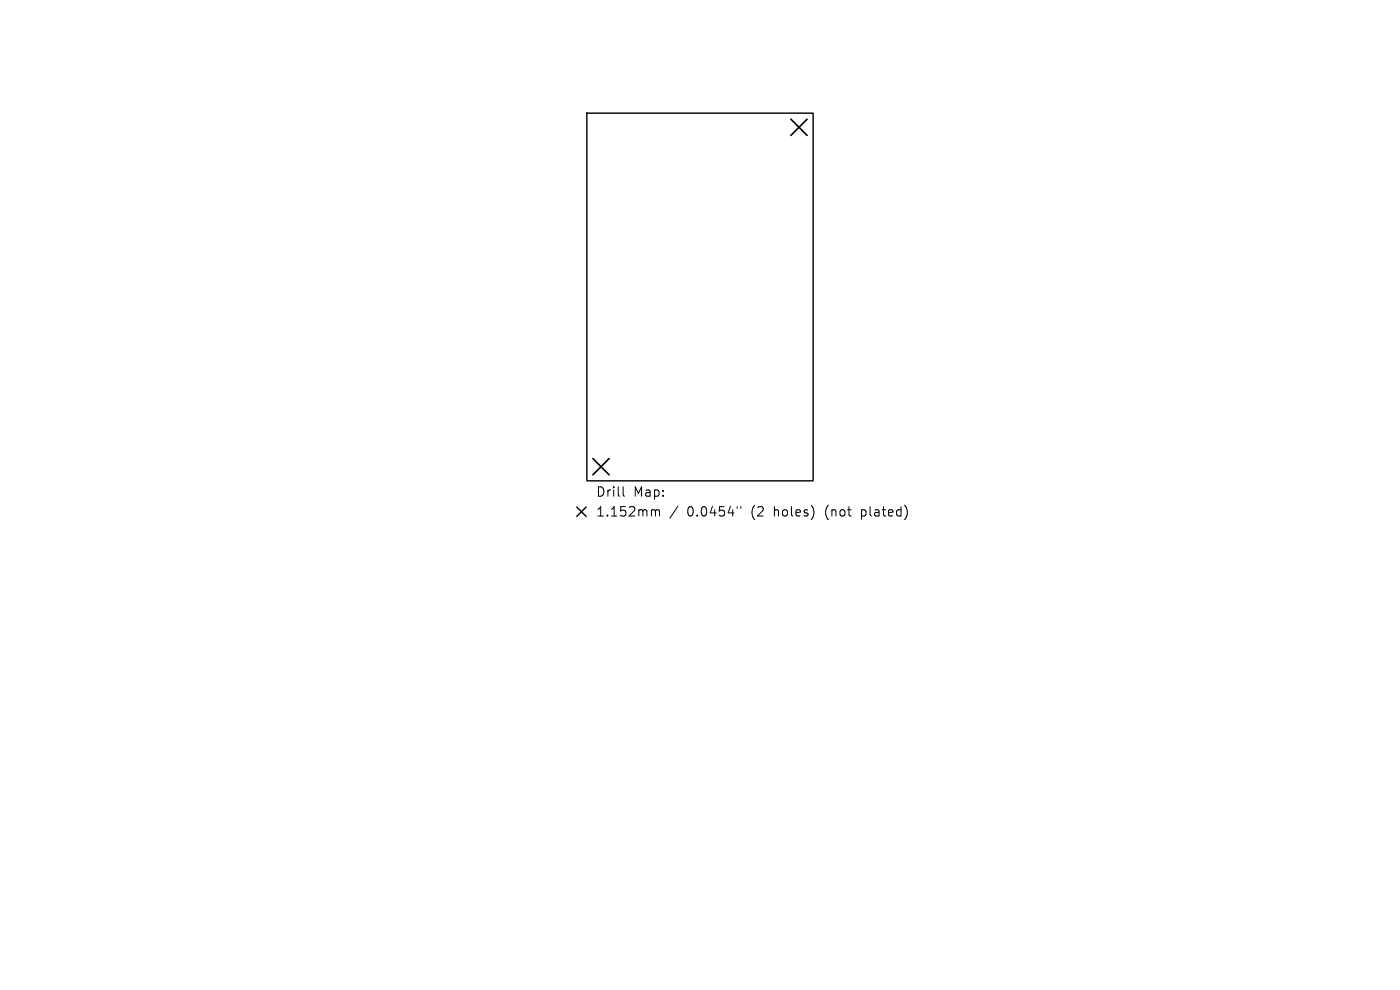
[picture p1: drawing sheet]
<svg xmlns="http://www.w3.org/2000/svg" width="297mm" height="210mm" viewBox="0 0 297 210" stroke-linecap="round" stroke-linejoin="round" font-family="sans-serif">
<defs><g id="words">
<g font-size="2.8">
<text x="126.4" y="105.7">Drill</text>
<text x="134.4" y="105.7">Map:</text>
<text x="126.4" y="109.9">1.152mm</text>
<text x="145.8" y="109.9">0.0454&quot;</text>
<text x="159.5" y="109.9">(2</text>
<text x="164.5" y="109.9">holes)</text>
<text x="175.5" y="109.9">(not</text>
<text x="183.4" y="109.9">plated)</text>
</g>
</g></defs>
<path d="M124.5 24h48v78h-48zM122.4 107.6l2 2M124.4 107.6l-2 2" fill="none" stroke="#000" stroke-width=".3"/>
<path d="M167.8 25.3l3.4 3.4M171.2 25.3l-3.4 3.4M125.8 97.3l3.4 3.4M129.2 97.3l-3.4 3.4" fill="none" stroke="#000" stroke-width=".35"/>
<path d="M132.2 103.3v1.7l.3 .3M138.5 108.1h.3l.3 .3M139.1 108.4l.2-.3 .5 .1 .1 1.3M139.1 108.4v1.1M143.8 107.4l-1.7 2.5M156.4 107.5v.3M157.1 107.5v.3" fill="none" stroke="#000" stroke-width=".21"/>
<use href="#words"/>
</svg>
